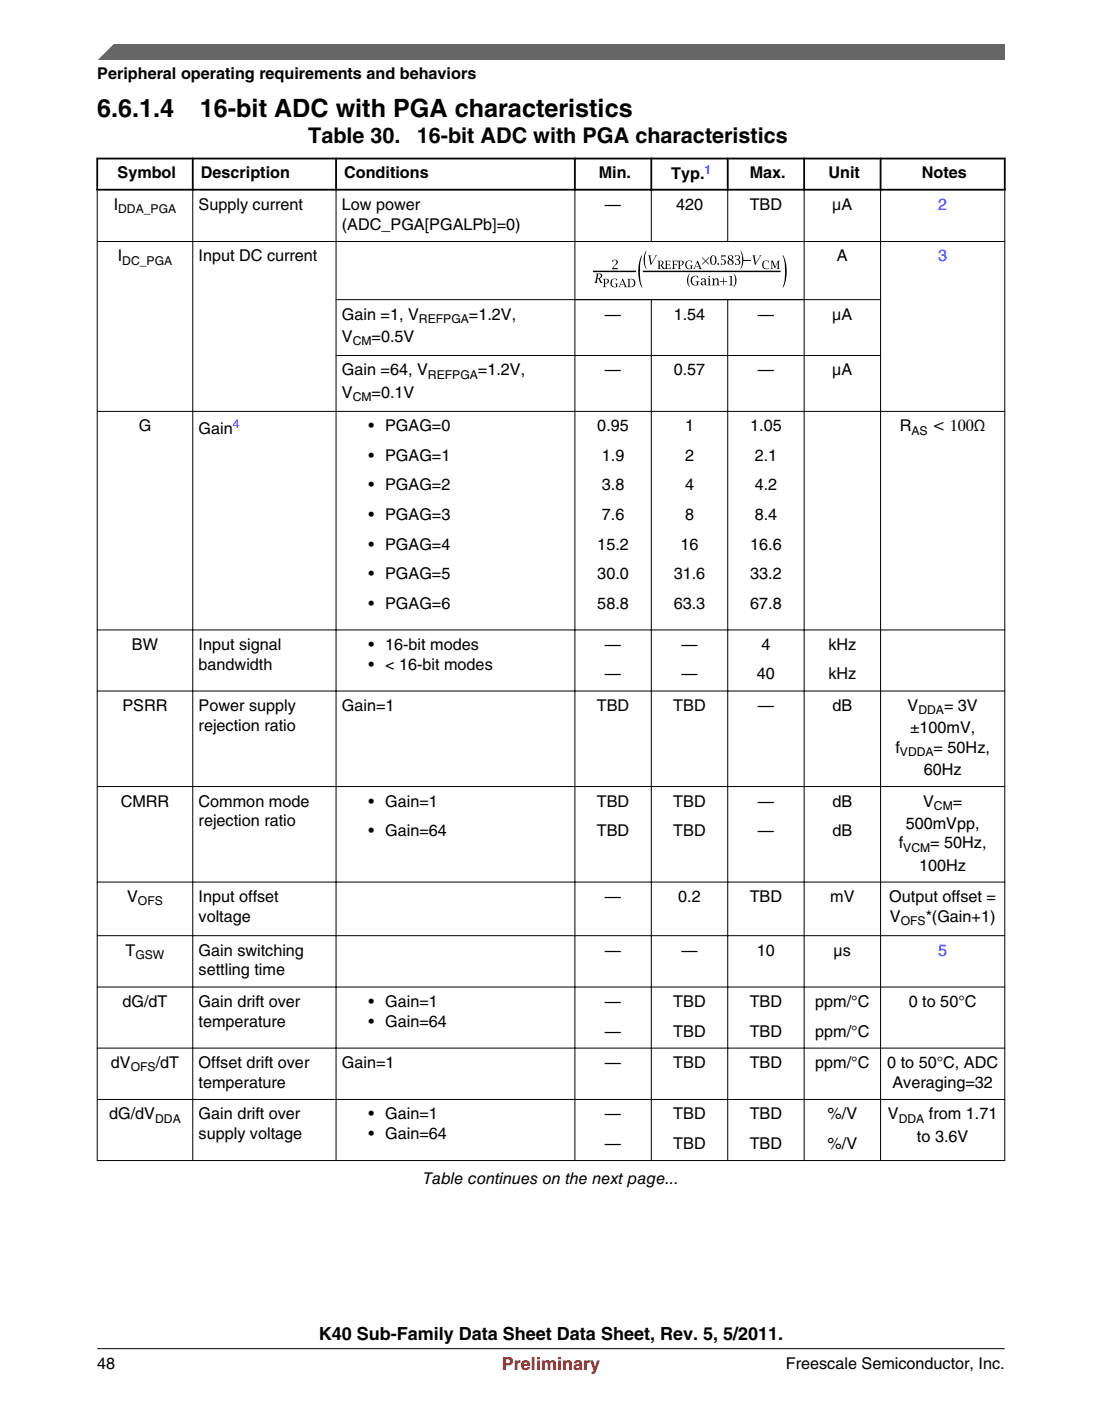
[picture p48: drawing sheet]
<svg xmlns="http://www.w3.org/2000/svg" width="216mm" height="274mm" viewBox="0 0 216 274" stroke-linecap="round" stroke-linejoin="round" font-family="sans-serif">
<defs><g id="words">
<g font-size="4.9">
<text x="19" y="23">6.6.1.4</text>
<text x="39.2" y="23">16-bit ADC with PGA characteristics</text>
</g>
<g font-size="4.2">
<text x="60.4" y="27.9">Table 30.</text>
<text x="81.7" y="27.9">16-bit ADC with PGA characteristics</text>
</g>
<text font-size="3.5" x="62.5" y="262.3">K40 Sub-Family Data Sheet Data Sheet, Rev. 5, 5/2011.</text>
<text font-size="3.5" fill="#f00" x="98.3" y="268.2">Preliminary</text>
<g font-size="3.2">
<text x="19" y="15.5">Peripheral operating requirements and behaviors</text>
<text x="23" y="34.9">Symbol</text>
<text x="39.4" y="34.9">Description</text>
<text x="67.4" y="34.9">Conditions</text>
<text x="117.3" y="34.9">Min.</text>
<text x="131.5" y="35.1">Typ.</text>
<text x="146.9" y="34.9">Max.</text>
<text x="162.3" y="34.9">Unit</text>
<text x="180.6" y="34.9">Notes</text>
<text x="22.3" y="41.1">I</text>
<text x="38.9" y="41.1">Supply current</text>
<text x="67" y="41.1">Low power</text>
<text x="118.5" y="41.1">—</text>
<text x="132.4" y="41.1">420</text>
<text x="146.9" y="41.1">TBD</text>
<text x="163.1" y="41.1">μA</text>
<text x="67" y="45">(ADC_PGA[PGALPb]=0)</text>
<text x="23.1" y="51.2">I</text>
<text x="38.9" y="51.2">Input DC current</text>
<text x="164" y="51.2">A</text>
<text x="67" y="62.6">Gain =1, V</text>
<text x="91.9" y="62.6">=1.2V,</text>
<text x="118.5" y="62.6">—</text>
<text x="132" y="62.6">1.54</text>
<text x="148.5" y="62.6">—</text>
<text x="163.1" y="62.6">μA</text>
<text x="67" y="66.9">V</text>
<text x="72.8" y="66.9">=0.5V</text>
<text x="67" y="73.5">Gain =64, V</text>
<text x="67" y="77.8">V</text>
<text x="72.8" y="77.8">=0.1V</text>
<text x="93.6" y="73.5">=1.2V,</text>
<text x="118.5" y="73.5">—</text>
<text x="132" y="73.5">0.57</text>
<text x="148.5" y="73.5">—</text>
<text x="163.1" y="73.5">μA</text>
<text x="27.2" y="84.5">G</text>
<text x="38.9" y="84.9">Gain</text>
<text x="72.2" y="84.5">• PGAG=0</text>
<text x="117" y="84.5">0.95</text>
<text x="134.2" y="84.5">1</text>
<text x="147" y="84.5">1.05</text>
<text x="176.3" y="84.5">R</text>
<text x="182.6" y="84.5">&lt; 100Ω</text>
<text x="72.2" y="90.3">• PGAG=1</text>
<text x="117.9" y="90.3">1.9</text>
<text x="134.2" y="90.3">2</text>
<text x="147.9" y="90.3">2.1</text>
<text x="72.2" y="96">• PGAG=2</text>
<text x="72.2" y="101.8">• PGAG=3</text>
<text x="117.9" y="96">3.8</text>
<text x="117.9" y="101.8">7.6</text>
<text x="134.2" y="96">4</text>
<text x="134.2" y="101.8">8</text>
<text x="147.9" y="96">4.2</text>
<text x="147.9" y="101.8">8.4</text>
<text x="72.2" y="107.6">• PGAG=4</text>
<text x="117" y="107.6">15.2</text>
<text x="133.3" y="107.6">16</text>
<text x="147" y="107.6">16.6</text>
<text x="72.2" y="113.4">• PGAG=5</text>
<text x="117" y="113.4">30.0</text>
<text x="132" y="113.4">31.6</text>
<text x="147" y="113.4">33.2</text>
<text x="72.2" y="119.2">• PGAG=6</text>
<text x="117" y="119.2">58.8</text>
<text x="132" y="119.2">63.3</text>
<text x="147" y="119.2">67.8</text>
<text x="25.9" y="127.3">BW</text>
<text x="38.9" y="127.3">Input signal</text>
<text x="38.9" y="131.1">bandwidth</text>
<text x="72.2" y="127.3">• 16-bit modes</text>
<text x="72.2" y="131.1">• &lt; 16-bit modes</text>
<text x="118.5" y="127.3">—</text>
<text x="133.5" y="127.3">—</text>
<text x="149.2" y="127.3">4</text>
<text x="162.3" y="127.3">kHz</text>
<text x="118.5" y="133">—</text>
<text x="133.5" y="133">—</text>
<text x="148.3" y="133">40</text>
<text x="162.3" y="133">kHz</text>
<text x="24" y="139.2">PSRR</text>
<text x="38.9" y="139.2">Power supply</text>
<text x="38.9" y="143.1">rejection ratio</text>
<text x="67" y="139.2">Gain=1</text>
<text x="116.9" y="139.2">TBD</text>
<text x="131.9" y="139.2">TBD</text>
<text x="148.5" y="139.2">—</text>
<text x="163.1" y="139.2">dB</text>
<text x="177.8" y="139.2">V</text>
<text x="178.3" y="143.5">±100mV,</text>
<text x="184.9" y="139.2">= 3V</text>
<text x="175.4" y="147.4">f</text>
<text x="182.9" y="147.4">= 50Hz,</text>
<text x="181" y="151.7">60Hz</text>
<text x="23.6" y="157.9">CMRR</text>
<text x="38.9" y="157.9">Common mode</text>
<text x="38.9" y="161.8">rejection ratio</text>
<text x="72.2" y="157.9">• Gain=1</text>
<text x="116.9" y="157.9">TBD</text>
<text x="131.9" y="157.9">TBD</text>
<text x="148.5" y="157.9">—</text>
<text x="163.1" y="157.9">dB</text>
<text x="180.8" y="157.9">V</text>
<text x="186.7" y="157.9">=</text>
<text x="72.2" y="163.7">• Gain=64</text>
<text x="116.9" y="163.7">TBD</text>
<text x="131.9" y="163.7">TBD</text>
<text x="148.5" y="163.7">—</text>
<text x="163.1" y="163.7">dB</text>
<text x="176.1" y="166.1">f</text>
<text x="177.4" y="162.2">500mVpp,</text>
<text x="182.3" y="166.1">= 50Hz,</text>
<text x="180.1" y="170.4">100Hz</text>
<text x="24.9" y="176.6">V</text>
<text x="38.9" y="176.6">Input offset</text>
<text x="118.5" y="176.6">—</text>
<text x="132.9" y="176.6">0.2</text>
<text x="146.9" y="176.6">TBD</text>
<text x="162.7" y="176.6">mV</text>
<text x="174.2" y="176.6">Output offset =</text>
<text x="38.9" y="180.5">voltage</text>
<text x="174.3" y="180.5">V</text>
<text x="181.4" y="180.5">*(Gain+1)</text>
<text x="24.6" y="187.1">T</text>
<text x="38.9" y="187.1">Gain switching</text>
<text x="38.9" y="191">settling time</text>
<text x="118.5" y="187.1">—</text>
<text x="133.5" y="187.1">—</text>
<text x="148.3" y="187.1">10</text>
<text x="163.3" y="187.1">µs</text>
<text x="24" y="197.2">dG/dT</text>
<text x="38.9" y="197.2">Gain drift over</text>
<text x="72.2" y="197.2">• Gain=1</text>
<text x="118.5" y="197.2">—</text>
<text x="131.9" y="197.2">TBD</text>
<text x="146.9" y="197.2">TBD</text>
<text x="159.7" y="197.2">ppm/°C</text>
<text x="178" y="197.2">0 to 50°C</text>
<text x="38.9" y="201.1">temperature</text>
<text x="72.2" y="201.1">• Gain=64</text>
<text x="118.5" y="203">—</text>
<text x="131.9" y="203">TBD</text>
<text x="146.9" y="203">TBD</text>
<text x="159.7" y="203">ppm/°C</text>
<text x="21.7" y="209.1">dV</text>
<text x="30.5" y="209.1">/dT</text>
<text x="38.9" y="209.1">Offset drift over</text>
<text x="67" y="209.1">Gain=1</text>
<text x="118.5" y="209.1">—</text>
<text x="131.9" y="209.1">TBD</text>
<text x="146.9" y="209.1">TBD</text>
<text x="159.7" y="209.1">ppm/°C</text>
<text x="173.8" y="209.1">0 to 50°C, ADC</text>
<text x="38.9" y="213">temperature</text>
<text x="174.8" y="213">Averaging=32</text>
<text x="21.4" y="219.2">dG/dV</text>
<text x="38.9" y="219.2">Gain drift over</text>
<text x="72.2" y="219.2">• Gain=1</text>
<text x="118.5" y="219.2">—</text>
<text x="131.9" y="219.2">TBD</text>
<text x="146.9" y="219.2">TBD</text>
<text x="162.1" y="219.2">%/V</text>
<text x="174" y="219.2">V</text>
<text x="182" y="219.2">from 1.71</text>
<text x="38.9" y="223.1">supply voltage</text>
<text x="72.2" y="223.1">• Gain=64</text>
<text x="118.5" y="225">—</text>
<text x="131.9" y="225">TBD</text>
<text x="146.9" y="225">TBD</text>
<text x="162.1" y="225">%/V</text>
<text x="179.7" y="223.5">to 3.6V</text>
<text x="82.9" y="231.9">Table continues on the next page...</text>
<text x="19.1" y="268">48</text>
<text x="154" y="268">Freescale Semiconductor, Inc.</text>
</g>
<g font-size="3.2" fill="#00f">
<text x="183.8" y="41.1">2</text>
<text x="183.8" y="51.2">3</text>
<text x="183.8" y="187.1">5</text>
</g>
<g font-size="2.4" fill="#00f">
<text x="138" y="34.1">1</text>
<text x="45.6" y="83.9">4</text>
</g>
<g font-size="2.4">
<text x="23.2" y="41.8">DDA_PGA</text>
<text x="24" y="51.8">DC_PGA</text>
<text x="82.1" y="63.2">REFPGA</text>
<text x="69.1" y="67.5">CM</text>
<text x="83.8" y="74.2">REFPGA</text>
<text x="69.1" y="78.5">CM</text>
<text x="178.6" y="85.1">AS</text>
<text x="179.9" y="139.9">DDA</text>
<text x="176.3" y="148.1">VDDA</text>
<text x="183" y="158.6">CM</text>
<text x="177" y="166.8">VCM</text>
<text x="27" y="177.3">OFS</text>
<text x="176.5" y="181.1">OFS</text>
<text x="26.5" y="187.8">GSW</text>
<text x="25.6" y="209.8">OFS</text>
<text x="30.4" y="219.8">DDA</text>
<text x="176.1" y="219.8">DDA</text>
</g>
</g></defs>
<path d="M116.3 53.1h8.2M126.1 53.1h26.7" fill="none" stroke="#000" stroke-width=".28"/>
<g fill="#000">
<path d="M120 50.9a.59 .59 0 0 1 .7 0 .59 .59 0 0 1 .2 .7l-.8 .9h.9v.2h-1.1l.4-.6a.64 .64 0 0 0 .4-.5 .64 .64 0 0 0-.3-.7l-.2 .1-.1 .3h-.1zM125.8 49.9a12.3 12.3 0 0 0 0 6.5 7.3 7.3 0 0 1 0-6.5zM126.7 49a5.3 5.3 0 0 0 0 3.7 3.2 3.2 0 0 1 0-3.7zM127 50h.6l-.2 .2 .2 1.3 .9-1.3-.2-.2h.5l-1.2 1.9h-.2zM135.2 53.6v.1a2.67 2.67 0 0 0 0 2.5 1.83 1.83 0 0 1 0-2.6zM137.5 50.5l.1-.1 .6 .6 .7-.6 .1 .1-.7 .6 .7 .7h-.1l-.7-.6-.6 .6h-.1l.6-.7zM141 55.1h.7v-.7h.1v.7h.7v.1h-.7v.7h-.1v-.7h-.7zM142.8 54.2l.6-.2v1.7l.3 .2h-.9l.3-.1v-.3v-1.3zM143.7 53.6a1.83 1.83 0 0 1 0 2.6 2.84 2.84 0 0 0 0-2.6zM145.1 49a3.2 3.2 0 0 1 0 3.7 5.3 5.3 0 0 0 0-3.7zM145.6 51h1.5v.2h-1.5zM147.4 50h.6l-.2 .2 .3 1.3 .8-1.3-.2-.2h.5l-1.2 1.9h-.1z"/>
<path d="M153.4 49.9a7.3 7.3 0 0 1 0 6.5 12.3 12.3 0 0 0 0-6.5z"/>
<path d="M116.7 53.6h.5a.52 .52 0 0 1 .8 .2 .52 .52 0 0 1-.5 .7l.6 .9h-.5l-.4-.9h-.2l-.1 .7 .2 .2h-.7l.2-.2 .3-1.3v-.2zM117.2 53.7l-.1 .8a.43 .43 0 0 0 .5-.3 .43 .43 0 0 0-.2-.5z"/>
<path d="M118.1 54.6l1.1 .1 .1 .3-.1 .3-.7 .2 .1 .6 .2 .1h-.7l.2-.3v-1.2zM118.5 54.7v.8h.2l.3-.2 .1-.4-.2-.2zM119.8 54.8l.3-.2h.6h.2v.3h-.1a.48 .48 0 0 0-.6-.3 .48 .48 0 0 0-.3 .5 .71 .71 0 0 0 0 .8 .71 .71 0 0 0 .8 .2v-.5l-.2-.1h.6l-.2 .1v.6a.91 .91 0 0 1-1.2-.2 .91 .91 0 0 1 .1-1.2zM122 54.6l.8 1.6h-.6l.2-.1-.1-.4h-.7l-.2 .4 .2 .1h-.4zM121.9 54.9l-.3 .7h.6zM122.9 54.6h.5a.83 .83 0 0 1 1.1 .7 .83 .83 0 0 1-.8 .9h-.8l.2-.3v-1.2zM123.3 54.7l.1 1.3 .2 .2a.75 .75 0 0 0 .6-.9 .75 .75 0 0 0-.9-.6z"/>
<path d="M128.8 51h.4a.53 .53 0 0 1 .6 .2 .53 .53 0 0 1 .1 .5l-.2 .2 .6 .8h-.4l-.5-.7h-.2l.1 .5 .1 .2h-.6l.2-.3v-1.2zM129.3 51.1v.8h.1l.3-.1 .1-.4-.2-.2zM130.2 51h1.1v.3l-.1-.2h-.5v.7l.5-.1v.3l-.5-.1v.5a.45 .45 0 0 0 .7 0v.3h-1.2l.2-.3v-1.2zM131.6 51h1.1v.3l-.1-.2h-.5v.7l.5-.1v.3l-.5-.1v.7l.2 .1h-.7l.2-.3v-1.2zM132.8 51l1 .2 .2 .3-.1 .2-.7 .3v.6l.2 .1h-.6l.2-.3v-1.2zM133.2 51.1v.8h.2l.2-.1 .1-.4-.1-.2zM134.5 51.2l.2-.1 .6-.1 .3 .1v.3l-.2-.1a.48 .48 0 0 0-.5-.2 .48 .48 0 0 0-.4 .5 .71 .71 0 0 0 .1 .7 .71 .71 0 0 0 .7 .3v-.5l-.2-.1h.7l-.2 .1v.5a.91 .91 0 0 1-1.2-.2 .91 .91 0 0 1 .1-1.2zM136.6 51l.9 1.7h-.6l.2-.1-.2-.4h-.7l-.1 .4 .1 .1h-.4zM136.6 51.3l-.3 .8h.6z"/>
<path d="M135.5 54.2l.3-.2h.7l.3 .1v.3h-.2a.54 .54 0 0 0-.6-.3 .54 .54 0 0 0-.4 .5 .79 .79 0 0 0 .1 .9 .79 .79 0 0 0 .8 .3v-.6l-.2-.1h.7l-.2 .1v.6a1.02 1.02 0 0 1-1.3-.2 1.02 1.02 0 0 1 0-1.4zM137.4 54.6l.4-.1 .4 .1 .1 1 .2 .3h-.3l-.1-.2a.42 .42 0 0 1-.6 .2 .42 .42 0 0 1-.1-.6l.6-.2v-.4l-.3-.1-.3 .2zM137.6 55.2v.5h.4v-.6zM138.6 54.5h.5v1.1l.2 .3h-.7l.2-.1v-.3v-.8zM138.8 54h.3v.3h-.3zM139.4 54.5h.5l.1 .2a.47 .47 0 0 1 .7-.1l.1 1.1 .2 .2h-.7l.2-.4v-.6l-.2-.3-.4 .3v.8l.2 .2h-.7l.2-.1 .1-.3v-.8z"/>
<path d="M139.3 50.2l.2-.2a.76 .76 0 0 1 .8 .3 .76 .76 0 0 1 .1 .7 .68 .68 0 0 1-.7 .9 .68 .68 0 0 1-.6-1zM139.6 50.1l-.2 1 .1 .6 .2 .1a1.22 1.22 0 0 0 0-1.8zM140.6 51.5h.3v.3h-.3zM141.3 50h.9v.2h-.9v.5a.62 .62 0 0 1 .8 .3 .62 .62 0 0 1-.1 .8h-.8v-.3l.4 .3a.52 .52 0 0 0 .3-.7 .52 .52 0 0 0-.6-.3zM142.8 50.1l.4-.1 .4 .1v.3l-.3 .4a.56 .56 0 0 1 .3 .8 .56 .56 0 0 1-.7 .2 .56 .56 0 0 1-.3-.7l.2-.3a.44 .44 0 0 1 0-.7zM142.9 50.1l-.1 .3 .4 .4 .2-.5-.1-.2zM142.9 50.9a.46 .46 0 0 0-.1 .6 .46 .46 0 0 0 .6 .2v-.5zM144 50a.64 .64 0 0 1 1 .5l-.4 .3a.56 .56 0 0 1 .4 .8 .56 .56 0 0 1-.8 .3l-.2-.1v-.3l.3 .3a.44 .44 0 0 0 .5-.3 .44 .44 0 0 0-.2-.5l-.4-.2 .4-.1 .2-.3-.1-.3-.3-.1-.4 .3z"/>
<path d="M149.5 51.2l.8-.2 .3 .1v.3h-.1a.46 .46 0 0 0-.5-.3 .46 .46 0 0 0-.4 .5 .72 .72 0 0 0 .2 .8 .72 .72 0 0 0 .8 .1 .84 .84 0 0 1-1.1-.1 .84 .84 0 0 1 0-1.2zM150.9 51h.5l.5 1.2 .5-1.2h.4l-.2 .3v1.2l.2 .2h-.6l.2-.2v-1.2l-.6 1.2-.5-1.2v1.2l.2 .2h-.6l.2-.3v-1.2z"/>
</g>
<g fill="#fff">
<path d="M157.6 47.4h14.8v11.2h-14.8z" fill-rule="evenodd"/>
<path d="M172.6 47.4h24.2v33.1h-24.2z" fill-rule="evenodd"/>
<path d="M65.9 58.8h46.6v10.7h-46.6z" fill-rule="evenodd"/>
<path d="M112.7 58.8h14.8v10.7h-14.8z" fill-rule="evenodd"/>
<path d="M127.7 58.8h14.8v10.7h-14.8z" fill-rule="evenodd"/>
<path d="M142.7 58.8h14.8v10.7h-14.8z" fill-rule="evenodd"/>
<path d="M157.6 58.8h14.8v10.7h-14.8z" fill-rule="evenodd"/>
<path d="M65.9 69.7h46.6v10.8h-46.6z" fill-rule="evenodd"/>
<path d="M112.7 69.7h14.8v10.8h-14.8z" fill-rule="evenodd"/>
<path d="M127.7 69.7h14.8v10.8h-14.8z" fill-rule="evenodd"/>
<path d="M142.7 69.7h14.8v10.8h-14.8z" fill-rule="evenodd"/>
<path d="M157.6 69.7h14.8v10.8h-14.8z" fill-rule="evenodd"/>
<path d="M19.1 80.6h18.6v42.7h-18.6z" fill-rule="evenodd"/>
<path d="M37.9 80.6h27.9v42.7h-27.9z" fill-rule="evenodd"/>
<path d="M65.9 80.6h46.6v42.7h-46.6z" fill-rule="evenodd"/>
<path d="M112.7 80.6h14.8v42.7h-14.8z" fill-rule="evenodd"/>
<path d="M127.7 80.6h14.8v42.7h-14.8z" fill-rule="evenodd"/>
<path d="M142.7 80.6h14.8v42.7h-14.8z" fill-rule="evenodd"/>
<path d="M157.6 80.6h14.8v42.7h-14.8z" fill-rule="evenodd"/>
<path d="M172.6 80.6h24.2v42.7h-24.2z" fill-rule="evenodd"/>
<path d="M19.1 123.4h18.6v11.8h-18.6z" fill-rule="evenodd"/>
<path d="M37.9 123.4h27.9v11.8h-27.9z" fill-rule="evenodd"/>
<path d="M65.9 123.4h46.6v11.8h-46.6z" fill-rule="evenodd"/>
<path d="M112.7 123.4h14.8v11.8h-14.8z" fill-rule="evenodd"/>
<path d="M127.7 123.4h14.8v11.8h-14.8z" fill-rule="evenodd"/>
<path d="M142.7 123.4h14.8v11.8h-14.8z" fill-rule="evenodd"/>
<path d="M157.6 123.4h14.8v11.8h-14.8z" fill-rule="evenodd"/>
<path d="M172.6 123.4h24.2v11.8h-24.2z" fill-rule="evenodd"/>
<path d="M19.1 135.4h18.6v18.5h-18.6z" fill-rule="evenodd"/>
<path d="M37.9 135.4h27.9v18.5h-27.9z" fill-rule="evenodd"/>
<path d="M65.9 135.4h46.6v18.5h-46.6z" fill-rule="evenodd"/>
<path d="M112.7 135.4h14.8v18.5h-14.8z" fill-rule="evenodd"/>
<path d="M127.7 135.4h14.8v18.5h-14.8z" fill-rule="evenodd"/>
<path d="M142.7 135.4h14.8v18.5h-14.8z" fill-rule="evenodd"/>
<path d="M157.6 135.4h14.8v18.5h-14.8z" fill-rule="evenodd"/>
<path d="M172.6 135.4h24.2v18.5h-24.2z" fill-rule="evenodd"/>
<path d="M19.1 154.1h18.6v18.5h-18.6z" fill-rule="evenodd"/>
<path d="M37.9 154.1h27.9v18.5h-27.9z" fill-rule="evenodd"/>
<path d="M65.9 154.1h46.6v18.5h-46.6z" fill-rule="evenodd"/>
<path d="M112.7 154.1h14.8v18.5h-14.8z" fill-rule="evenodd"/>
<path d="M127.7 154.1h14.8v18.5h-14.8z" fill-rule="evenodd"/>
<path d="M142.7 154.1h14.8v18.5h-14.8z" fill-rule="evenodd"/>
<path d="M157.6 154.1h14.8v18.5h-14.8z" fill-rule="evenodd"/>
<path d="M172.6 154.1h24.2v18.5h-24.2z" fill-rule="evenodd"/>
<path d="M19.1 172.8h18.6v10.3h-18.6z" fill-rule="evenodd"/>
<path d="M37.9 172.8h27.9v10.3h-27.9z" fill-rule="evenodd"/>
<path d="M65.9 172.8h46.6v10.3h-46.6z" fill-rule="evenodd"/>
<path d="M112.7 172.8h14.8v10.3h-14.8z" fill-rule="evenodd"/>
<path d="M127.7 172.8h14.8v10.3h-14.8z" fill-rule="evenodd"/>
<path d="M142.7 172.8h14.8v10.3h-14.8z" fill-rule="evenodd"/>
<path d="M157.6 172.8h14.8v10.3h-14.8z" fill-rule="evenodd"/>
<path d="M172.6 172.8h24.2v10.3h-24.2z" fill-rule="evenodd"/>
<path d="M19.1 183.3h18.6v9.9h-18.6z" fill-rule="evenodd"/>
<path d="M37.9 183.3h27.9v9.9h-27.9z" fill-rule="evenodd"/>
<path d="M65.9 183.3h46.6v9.9h-46.6z" fill-rule="evenodd"/>
<path d="M112.7 183.3h14.8v9.9h-14.8z" fill-rule="evenodd"/>
<path d="M127.7 183.3h14.8v9.9h-14.8z" fill-rule="evenodd"/>
<path d="M142.7 183.3h14.8v9.9h-14.8z" fill-rule="evenodd"/>
<path d="M157.6 183.3h14.8v9.9h-14.8z" fill-rule="evenodd"/>
<path d="M172.6 183.3h24.2v9.9h-24.2z" fill-rule="evenodd"/>
<path d="M19.1 193.4h18.6v11.7h-18.6z" fill-rule="evenodd"/>
<path d="M37.9 193.4h27.9v11.7h-27.9z" fill-rule="evenodd"/>
<path d="M65.9 193.4h46.6v11.7h-46.6z" fill-rule="evenodd"/>
<path d="M112.7 193.4h14.8v11.7h-14.8z" fill-rule="evenodd"/>
<path d="M127.7 193.4h14.8v11.7h-14.8z" fill-rule="evenodd"/>
<path d="M142.7 193.4h14.8v11.7h-14.8z" fill-rule="evenodd"/>
<path d="M157.6 193.4h14.8v11.7h-14.8z" fill-rule="evenodd"/>
<path d="M172.6 193.4h24.2v11.7h-24.2z" fill-rule="evenodd"/>
<path d="M19.1 205.3h18.6v9.9h-18.6z" fill-rule="evenodd"/>
<path d="M37.9 205.3h27.9v9.9h-27.9z" fill-rule="evenodd"/>
<path d="M65.9 205.3h46.6v9.9h-46.6z" fill-rule="evenodd"/>
<path d="M112.7 205.3h14.8v9.9h-14.8z" fill-rule="evenodd"/>
<path d="M127.7 205.3h14.8v9.9h-14.8z" fill-rule="evenodd"/>
<path d="M142.7 205.3h14.8v9.9h-14.8z" fill-rule="evenodd"/>
<path d="M157.6 205.3h14.8v9.9h-14.8z" fill-rule="evenodd"/>
<path d="M172.6 205.3h24.2v9.9h-24.2z" fill-rule="evenodd"/>
<path d="M19.1 215.4h18.6v11.7h-18.6z" fill-rule="evenodd"/>
<path d="M37.9 215.4h27.9v11.7h-27.9z" fill-rule="evenodd"/>
<path d="M65.9 215.4h46.6v11.7h-46.6z" fill-rule="evenodd"/>
<path d="M112.7 215.4h14.8v11.7h-14.8z" fill-rule="evenodd"/>
<path d="M127.7 215.4h14.8v11.7h-14.8z" fill-rule="evenodd"/>
<path d="M142.7 215.4h14.8v11.7h-14.8z" fill-rule="evenodd"/>
<path d="M157.6 215.4h14.8v11.7h-14.8z" fill-rule="evenodd"/>
<path d="M172.6 215.4h24.2v11.7h-24.2z" fill-rule="evenodd"/>
</g>
<path d="M18.9 37.1h178.1M18.9 31h178.1M19 30.9v6.4M37.8 30.9v6.4M65.8 30.9v6.4M112.6 30.9v6.4M127.6 30.9v6.4M142.6 30.9v6.4M157.5 30.9v6.4M172.5 30.9v6.4M196.8 30.9v6.4" fill="none" stroke="#000" stroke-width=".35"/>
<g fill="none" stroke="#000" stroke-width=".2">
<path d="M19 37.3v190M37.8 36.9v190.4M65.8 36.9v190.4M112.6 36.9v190.4M127.6 36.9v10.5M142.6 36.9v10.5M157.5 36.9v190.4M172.5 36.9v190.4M196.8 37.3v190M19 47.3h177.9M65.8 58.7h106.8M127.6 58.6v168.7"/>
<path d="M142.6 58.6v168.7M65.8 69.6h106.8M19 80.6h177.9M19 123.3h177.9M19 135.3h177.9M19 154h177.9M19 172.7h177.9M19 183.2h177.9M19 193.3h177.9M19 205.2h177.9M19 215.3h177.9M19 227.2h177.9"/>
</g>
<path d="M19 11.7l5.7-3.1 172.2 .1v3z" fill="#666"/>
<path d="M22.5 8.6l-3.1 3.1" fill="none" stroke="#666" stroke-width=".28"/>
<path d="M19 264.1h177.8" fill="none" stroke="#000" stroke-width=".2"/>
<use href="#words"/>
</svg>
